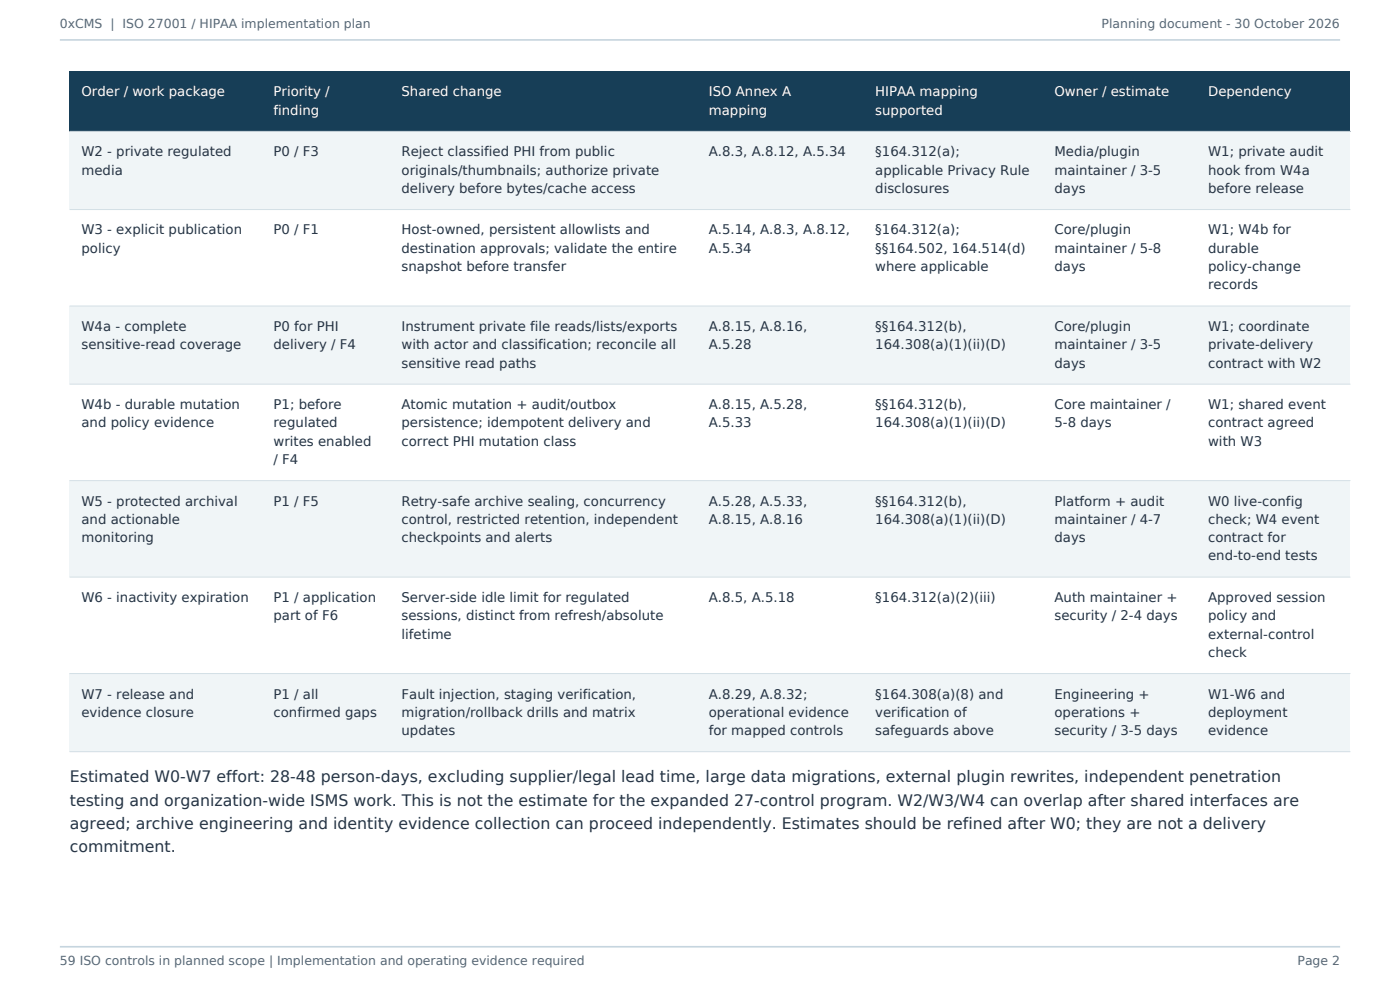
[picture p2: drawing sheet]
<svg xmlns="http://www.w3.org/2000/svg" width="297mm" height="210mm" viewBox="0 0 297 210" stroke-linecap="round" stroke-linejoin="round" font-family="sans-serif">
<defs><g id="words">
<g font-size="3.4" fill="#263444">
<text x="14.8" y="166">Estimated W0-W7 effort: 28-48 person-days, excluding supplier/legal lead time, large data migrations, external plugin rewrites, independent penetration</text>
<text x="14.8" y="170.9">testing and organization-wide ISMS work. This is not the estimate for the expanded 27-control program. W2/W3/W4 can overlap after shared interfaces are</text>
<text x="14.8" y="175.9">agreed; archive engineering and identity evidence collection can proceed independently. Estimates should be refined after W0; they are not a delivery</text>
<text x="14.8" y="180.8">commitment.</text>
</g>
<g font-size="2.8" fill="#fff">
<text x="17.3" y="20.5">Order / work package</text>
<text x="58" y="20.5">Priority /</text>
<text x="85.2" y="20.5">Shared change</text>
<text x="150.4" y="20.5">ISO Annex A</text>
<text x="185.7" y="20.5">HIPAA mapping</text>
<text x="223.7" y="20.5">Owner / estimate</text>
<text x="256.3" y="20.5">Dependency</text>
<text x="58" y="24.3">finding</text>
<text x="150.4" y="24.3">mapping</text>
<text x="185.7" y="24.3">supported</text>
</g>
<g font-size="2.8" fill="#263444">
<text x="17.3" y="33.2">W2 - private regulated</text>
<text x="58" y="33.2">P0 / F3</text>
<text x="85.2" y="33.2">Reject classified PHI from public</text>
<text x="150.4" y="33.2">A.8.3, A.8.12, A.5.34</text>
<text x="185.7" y="33.2">§164.312(a);</text>
<text x="223.7" y="33.2">Media/plugin</text>
<text x="256.3" y="33.2">W1; private audit</text>
<text x="17.3" y="37">media</text>
<text x="85.2" y="37">originals/thumbnails; authorize private</text>
<text x="85.2" y="40.9">delivery before bytes/cache access</text>
<text x="185.7" y="37">applicable Privacy Rule</text>
<text x="185.7" y="40.9">disclosures</text>
<text x="223.7" y="37">maintainer / 3-5</text>
<text x="223.7" y="40.9">days</text>
<text x="256.3" y="37">hook from W4a</text>
<text x="256.3" y="40.9">before release</text>
<text x="17.3" y="49.7">W3 - explicit publication</text>
<text x="17.3" y="53.6">policy</text>
<text x="58" y="49.7">P0 / F1</text>
<text x="85.2" y="49.7">Host-owned, persistent allowlists and</text>
<text x="85.2" y="53.6">destination approvals; validate the entire</text>
<text x="150.4" y="49.7">A.5.14, A.8.3, A.8.12,</text>
<text x="150.4" y="53.6">A.5.34</text>
<text x="185.7" y="49.7">§164.312(a);</text>
<text x="185.7" y="53.6">§§164.502, 164.514(d)</text>
<text x="223.7" y="49.7">Core/plugin</text>
<text x="223.7" y="53.6">maintainer / 5-8</text>
<text x="256.3" y="49.7">W1; W4b for</text>
<text x="256.3" y="53.6">durable</text>
<text x="85.2" y="57.5">snapshot before transfer</text>
<text x="185.7" y="57.5">where applicable</text>
<text x="223.7" y="57.5">days</text>
<text x="256.3" y="57.5">policy-change</text>
<text x="256.3" y="61.4">records</text>
<text x="17.3" y="70.2">W4a - complete</text>
<text x="58" y="70.2">P0 for PHI</text>
<text x="85.2" y="70.2">Instrument private file reads/lists/exports</text>
<text x="150.4" y="70.2">A.8.15, A.8.16,</text>
<text x="185.7" y="70.2">§§164.312(b),</text>
<text x="223.7" y="70.2">Core/plugin</text>
<text x="256.3" y="70.2">W1; coordinate</text>
<text x="17.3" y="74.1">sensitive-read coverage</text>
<text x="58" y="74.1">delivery / F4</text>
<text x="85.2" y="74.1">with actor and classification; reconcile all</text>
<text x="85.2" y="78">sensitive read paths</text>
<text x="150.4" y="74.1">A.5.28</text>
<text x="185.7" y="74.1">164.308(a)(1)(ii)(D)</text>
<text x="223.7" y="74.1">maintainer / 3-5</text>
<text x="223.7" y="78">days</text>
<text x="256.3" y="74.1">private-delivery</text>
<text x="256.3" y="78">contract with W2</text>
<text x="17.3" y="86.8">W4b - durable mutation</text>
<text x="58" y="86.8">P1; before</text>
<text x="85.2" y="86.8">Atomic mutation + audit/outbox</text>
<text x="150.4" y="86.8">A.8.15, A.5.28,</text>
<text x="185.7" y="86.8">§§164.312(b),</text>
<text x="223.7" y="86.8">Core maintainer /</text>
<text x="256.3" y="86.8">W1; shared event</text>
<text x="17.3" y="90.7">and policy evidence</text>
<text x="58" y="90.7">regulated</text>
<text x="58" y="94.5">writes enabled</text>
<text x="85.2" y="90.7">persistence; idempotent delivery and</text>
<text x="85.2" y="94.5">correct PHI mutation class</text>
<text x="150.4" y="90.7">A.5.33</text>
<text x="185.7" y="90.7">164.308(a)(1)(ii)(D)</text>
<text x="223.7" y="90.7">5-8 days</text>
<text x="256.3" y="90.7">contract agreed</text>
<text x="256.3" y="94.5">with W3</text>
<text x="58" y="98.4">/ F4</text>
<text x="17.3" y="107.2">W5 - protected archival</text>
<text x="58" y="107.2">P1 / F5</text>
<text x="85.2" y="107.2">Retry-safe archive sealing, concurrency</text>
<text x="150.4" y="107.2">A.5.28, A.5.33,</text>
<text x="185.7" y="107.2">§§164.312(b),</text>
<text x="223.7" y="107.2">Platform + audit</text>
<text x="256.3" y="107.2">W0 live-config</text>
<text x="17.3" y="111.1">and actionable</text>
<text x="85.2" y="111.1">control, restricted retention, independent</text>
<text x="150.4" y="111.1">A.8.15, A.8.16</text>
<text x="185.7" y="111.1">164.308(a)(1)(ii)(D)</text>
<text x="223.7" y="111.1">maintainer / 4-7</text>
<text x="256.3" y="111.1">check; W4 event</text>
<text x="17.3" y="115">monitoring</text>
<text x="85.2" y="115">checkpoints and alerts</text>
<text x="223.7" y="115">days</text>
<text x="256.3" y="115">contract for</text>
<text x="256.3" y="118.9">end-to-end tests</text>
<text x="17.3" y="127.7">W6 - inactivity expiration</text>
<text x="58" y="127.7">P1 / application</text>
<text x="58" y="131.6">part of F6</text>
<text x="85.2" y="127.7">Server-side idle limit for regulated</text>
<text x="85.2" y="131.6">sessions, distinct from refresh/absolute</text>
<text x="150.4" y="127.7">A.8.5, A.5.18</text>
<text x="185.7" y="127.7">§164.312(a)(2)(iii)</text>
<text x="223.7" y="127.7">Auth maintainer +</text>
<text x="223.7" y="131.6">security / 2-4 days</text>
<text x="256.3" y="127.7">Approved session</text>
<text x="256.3" y="131.6">policy and</text>
<text x="85.2" y="135.5">lifetime</text>
<text x="256.3" y="135.5">external-control</text>
<text x="256.3" y="139.3">check</text>
<text x="17.3" y="148.2">W7 - release and</text>
<text x="58" y="148.2">P1 / all</text>
<text x="85.2" y="148.2">Fault injection, staging verification,</text>
<text x="150.4" y="148.2">A.8.29, A.8.32;</text>
<text x="185.7" y="148.2">§164.308(a)(8) and</text>
<text x="223.7" y="148.2">Engineering +</text>
<text x="256.3" y="148.2">W1-W6 and</text>
<text x="17.3" y="152">evidence closure</text>
<text x="58" y="152">confirmed gaps</text>
<text x="85.2" y="152">migration/rollback drills and matrix</text>
<text x="85.2" y="155.9">updates</text>
<text x="150.4" y="152">operational evidence</text>
<text x="150.4" y="155.9">for mapped controls</text>
<text x="185.7" y="152">verification of</text>
<text x="185.7" y="155.9">safeguards above</text>
<text x="223.7" y="152">operations +</text>
<text x="223.7" y="155.9">security / 3-5 days</text>
<text x="256.3" y="152">deployment</text>
<text x="256.3" y="155.9">evidence</text>
</g>
<g font-size="2.6" fill="#53697a">
<text x="12.7" y="6">0xCMS | ISO 27001 / HIPAA implementation plan</text>
<text x="233.7" y="6">Planning document - 30 October 2026</text>
<text x="12.7" y="204.7">59 ISO controls in planned scope | Implementation and operating evidence required</text>
<text x="275.3" y="204.7">Page 2</text>
</g>
</g></defs>
<path d="M12.7 8.5h271.6M12.7 200.8h271.6" fill="none" stroke="#c6d5df" stroke-width=".35"/>
<path d="M14.8 15.2h271.6v12.7h-271.6z" fill-rule="evenodd" fill="#173e57"/>
<path d="M14.8 27.9h271.6v16.5h-271.6z" fill-rule="evenodd" fill="#f0f5f7"/>
<path d="M14.8 44.4h271.6v20.5h-271.6z" fill-rule="evenodd" fill="#fff"/>
<path d="M14.8 64.9h271.6v16.6h-271.6z" fill-rule="evenodd" fill="#f0f5f7"/>
<path d="M14.8 81.5h271.6v20.5h-271.6z" fill-rule="evenodd" fill="#fff"/>
<path d="M14.8 102h271.6v20.4h-271.6z" fill-rule="evenodd" fill="#f0f5f7"/>
<path d="M14.8 122.4h271.6v20.5h-271.6z" fill-rule="evenodd" fill="#fff"/>
<path d="M14.8 142.9h271.6v16.6h-271.6z" fill-rule="evenodd" fill="#f0f5f7"/>
<path d="M14.8 27.9h271.6" fill="none" stroke="#173e57" stroke-width=".21"/>
<path d="M14.8 27.9h271.6M14.8 44.4h271.6M14.8 64.9h271.6M14.8 81.5h271.6M14.8 102h271.6M14.8 122.4h271.6M14.8 142.9h271.6M14.8 159.5h271.6" fill="none" stroke="#d3dfe5" stroke-width=".21"/>
<use href="#words"/>
</svg>
